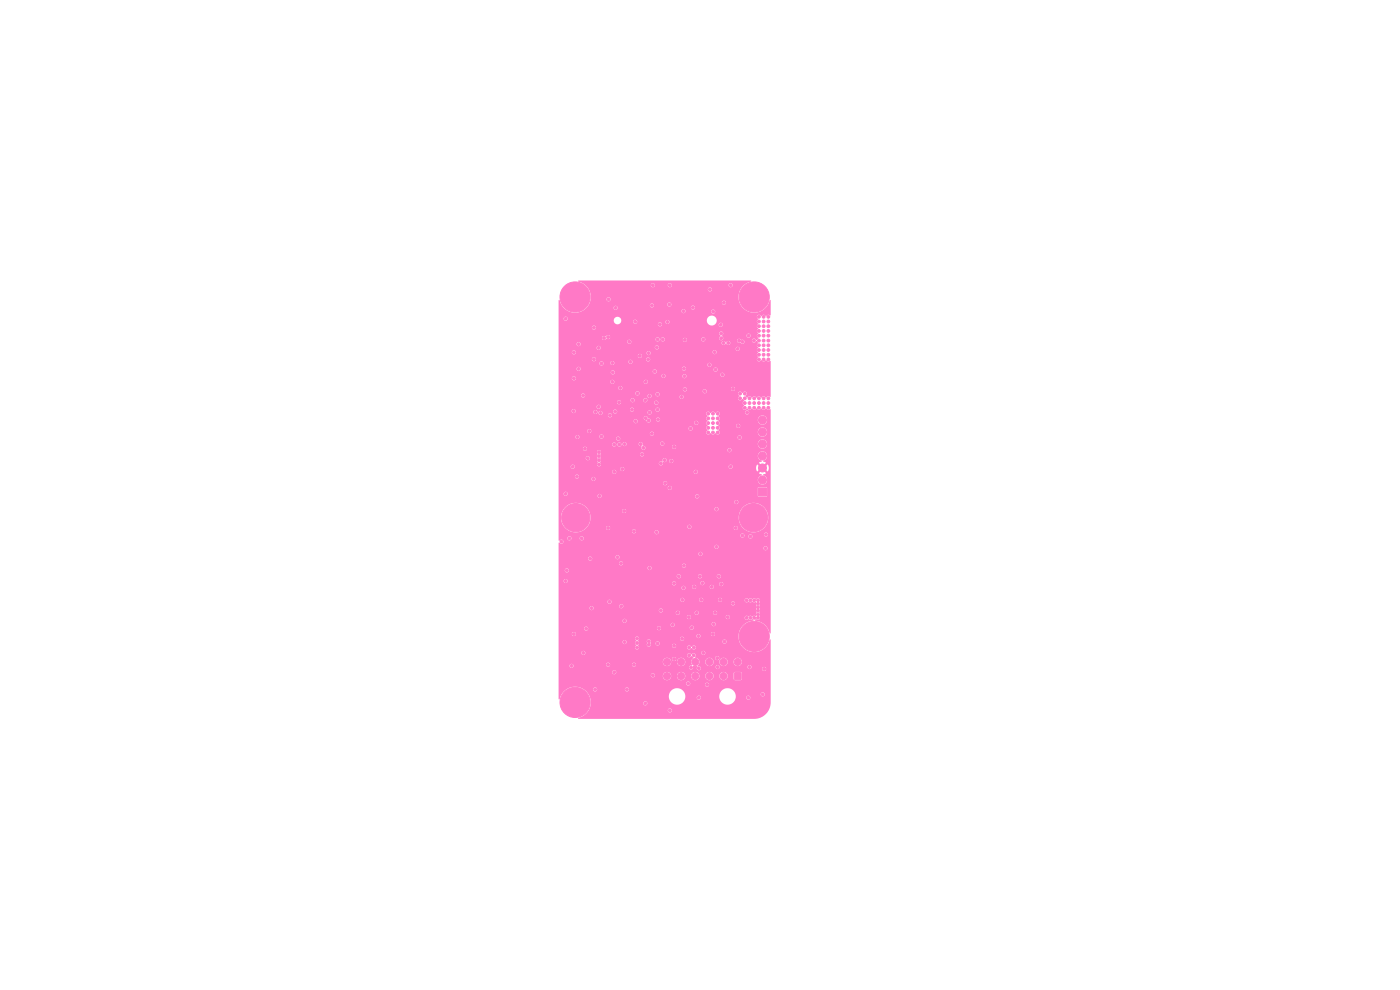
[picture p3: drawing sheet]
<svg xmlns="http://www.w3.org/2000/svg" width="297mm" height="210mm" viewBox="0 0 297 210" stroke-linecap="round" stroke-linejoin="round" font-family="sans-serif">
<g fill="#ff79c6" stroke="#ff79c6" stroke-width=".21">
<path d="M160.9 103.5h1.7v1.7h-1.7z"/>
<path d="M155.8 142.7h1.4v1.4h-1.4z"/>
<circle cx="122" cy="60.6" r=".4"/>
<circle cx="123.7" cy="61.3" r=".4"/>
<circle cx="120.3" cy="61.3" r=".4"/>
<circle cx="124.4" cy="63" r=".4"/>
<circle cx="122" cy="63" r="3.2"/>
<circle cx="119.6" cy="63" r=".4"/>
<circle cx="123.7" cy="64.7" r=".4"/>
<circle cx="120.3" cy="64.7" r=".4"/>
<circle cx="122" cy="65.4" r=".4"/>
<circle cx="160" cy="60.6" r=".4"/>
<circle cx="161.7" cy="61.3" r=".4"/>
<circle cx="158.3" cy="61.3" r=".4"/>
<circle cx="162.4" cy="63" r=".4"/>
<circle cx="160" cy="63" r="3.2"/>
<circle cx="157.6" cy="63" r=".4"/>
<circle cx="161.7" cy="64.7" r=".4"/>
<circle cx="158.3" cy="64.7" r=".4"/>
<circle cx="160" cy="65.4" r=".4"/>
<circle cx="160" cy="132.6" r=".4"/>
<circle cx="161.7" cy="133.3" r=".4"/>
<circle cx="158.3" cy="133.3" r=".4"/>
<circle cx="162.4" cy="135" r=".4"/>
<circle cx="160" cy="135" r="3.2"/>
<circle cx="157.6" cy="135" r=".4"/>
<circle cx="161.7" cy="136.7" r=".4"/>
<circle cx="158.3" cy="136.7" r=".4"/>
<circle cx="160" cy="137.4" r=".4"/>
<circle cx="122.1" cy="109.8" r="3"/>
<circle cx="161.8" cy="101.8" r=".85"/>
<circle cx="161.8" cy="99.3" r=".85"/>
<circle cx="161.8" cy="96.7" r=".85"/>
<circle cx="161.8" cy="94.2" r=".85"/>
<circle cx="161.8" cy="91.6" r=".85"/>
<circle cx="161.8" cy="89.1" r=".85"/>
<circle cx="153.5" cy="143.4" r=".75"/>
<circle cx="150.5" cy="143.4" r=".75"/>
<circle cx="147.5" cy="143.4" r=".75"/>
<circle cx="144.5" cy="143.4" r=".75"/>
<circle cx="141.5" cy="143.4" r=".75"/>
<circle cx="156.5" cy="140.4" r=".75"/>
<circle cx="153.5" cy="140.4" r=".75"/>
<circle cx="150.5" cy="140.4" r=".75"/>
<circle cx="147.5" cy="140.4" r=".75"/>
<circle cx="144.5" cy="140.4" r=".75"/>
<circle cx="141.5" cy="140.4" r=".75"/>
<circle cx="122" cy="146.6" r=".4"/>
<circle cx="123.7" cy="147.3" r=".4"/>
<circle cx="120.3" cy="147.3" r=".4"/>
<circle cx="124.4" cy="149" r=".4"/>
<circle cx="122" cy="149" r="3.2"/>
<circle cx="119.6" cy="149" r=".4"/>
<circle cx="123.7" cy="150.7" r=".4"/>
<circle cx="120.3" cy="150.7" r=".4"/>
<circle cx="122" cy="151.4" r=".4"/>
<circle cx="159.8" cy="109.8" r="3"/>
<circle cx="139.5" cy="136.5" r=".3"/>
<circle cx="148.2" cy="82.6" r=".3"/>
<circle cx="125.5" cy="139" r=".3"/>
<circle cx="124.1" cy="100.7" r=".3"/>
<circle cx="141.7" cy="91.2" r=".3"/>
<circle cx="127.5" cy="111" r=".3"/>
<circle cx="155.5" cy="67.3" r=".3"/>
<circle cx="131.6" cy="80.9" r=".3"/>
<circle cx="155.5" cy="69.3" r=".3"/>
<circle cx="154.5" cy="67.3" r=".3"/>
<circle cx="131.7" cy="142" r=".3"/>
<circle cx="125" cy="92.3" r=".3"/>
<circle cx="131.7" cy="135.4" r=".3"/>
<circle cx="154.5" cy="71.3" r=".3"/>
<circle cx="156.5" cy="70.3" r=".3"/>
<circle cx="137.9" cy="114.7" r=".3"/>
<circle cx="154.5" cy="70.3" r=".3"/>
<circle cx="123.4" cy="79.9" r=".3"/>
<circle cx="155.5" cy="64.3" r=".3"/>
<circle cx="156.5" cy="67.3" r=".3"/>
<circle cx="128.9" cy="76.4" r=".3"/>
<circle cx="155.5" cy="71.3" r=".3"/>
<circle cx="126" cy="142" r=".3"/>
<circle cx="154.5" cy="68.3" r=".3"/>
<circle cx="125.1" cy="80.6" r=".3"/>
<circle cx="156.4" cy="122.2" r=".3"/>
<circle cx="141.9" cy="93.9" r=".3"/>
<circle cx="156.5" cy="68.3" r=".3"/>
<circle cx="121.5" cy="96.1" r=".3"/>
<circle cx="122.9" cy="86.4" r=".3"/>
<circle cx="149.2" cy="65" r=".3"/>
<circle cx="122.9" cy="87.9" r=".3"/>
<circle cx="156.5" cy="69.3" r=".3"/>
<circle cx="125.5" cy="134.5" r=".3"/>
<circle cx="136.7" cy="78.3" r=".3"/>
<circle cx="156.5" cy="71.3" r=".3"/>
<circle cx="132.9" cy="93.1" r=".3"/>
<circle cx="154.5" cy="69.3" r=".3"/>
<circle cx="131.4" cy="140.3" r=".3"/>
<circle cx="144.7" cy="135.5" r=".3"/>
<circle cx="147.6" cy="100.1" r=".3"/>
<circle cx="156.2" cy="106.5" r=".3"/>
<circle cx="121.5" cy="99" r=".3"/>
<circle cx="132.4" cy="108.4" r=".3"/>
<circle cx="159.2" cy="113.8" r=".3"/>
<circle cx="161" cy="67.2" r=".3"/>
<circle cx="163" cy="68.2" r=".3"/>
<circle cx="161" cy="70.2" r=".3"/>
<circle cx="129" cy="112" r=".3"/>
<circle cx="129" cy="71.5" r=".3"/>
<circle cx="120" cy="67.6" r=".3"/>
<circle cx="126" cy="76.2" r=".3"/>
<circle cx="152.2" cy="90.8" r=".3"/>
<circle cx="162" cy="76.3" r=".3"/>
<circle cx="140.5" cy="94.1" r=".3"/>
<circle cx="137.6" cy="136.8" r=".3"/>
<circle cx="125.5" cy="129" r=".3"/>
<circle cx="146.6" cy="141.6" r=".3"/>
<circle cx="146.8" cy="133.1" r=".3"/>
<circle cx="157.5" cy="72.5" r=".3"/>
<circle cx="153" cy="70.7" r=".3"/>
<circle cx="148.6" cy="117.5" r=".3"/>
<circle cx="150.2" cy="91.8" r=".3"/>
<circle cx="152.2" cy="89.8" r=".3"/>
<circle cx="163" cy="74.3" r=".3"/>
<circle cx="160" cy="85.5" r=".3"/>
<circle cx="137.8" cy="120.5" r=".3"/>
<circle cx="120.8" cy="114.2" r=".3"/>
<circle cx="151.2" cy="91.8" r=".3"/>
<circle cx="147" cy="65.3" r=".3"/>
<circle cx="143" cy="137" r=".3"/>
<circle cx="139.8" cy="133.2" r=".3"/>
<circle cx="137" cy="81" r=".3"/>
<circle cx="151.8" cy="78.4" r=".3"/>
<circle cx="161" cy="69.2" r=".3"/>
<circle cx="149.2" cy="72" r=".3"/>
<circle cx="146.2" cy="137.4" r=".3"/>
<circle cx="151.2" cy="90.8" r=".3"/>
<circle cx="163" cy="86.5" r=".3"/>
<circle cx="162" cy="70.2" r=".3"/>
<circle cx="162" cy="67.2" r=".3"/>
<circle cx="151.2" cy="87.8" r=".3"/>
<circle cx="160.8" cy="131.1" r=".3"/>
<circle cx="163" cy="75.3" r=".3"/>
<circle cx="120" cy="123.2" r=".3"/>
<circle cx="159" cy="141.5" r=".3"/>
<circle cx="161" cy="75.3" r=".3"/>
<circle cx="137.6" cy="136.1" r=".3"/>
<circle cx="153" cy="123.9" r=".3"/>
<circle cx="161" cy="68.2" r=".3"/>
<circle cx="163" cy="69.2" r=".3"/>
<circle cx="161" cy="86.5" r=".3"/>
<circle cx="139.5" cy="83.7" r=".3"/>
<circle cx="152" cy="116" r=".3"/>
<circle cx="162.1" cy="141.9" r=".3"/>
<circle cx="142.7" cy="132.5" r=".3"/>
<circle cx="151.2" cy="134.5" r=".3"/>
<circle cx="124.7" cy="97.2" r=".3"/>
<circle cx="156.1" cy="112" r=".3"/>
<circle cx="160.8" cy="130.4" r=".3"/>
<circle cx="162" cy="72.3" r=".3"/>
<circle cx="151.6" cy="74.7" r=".3"/>
<circle cx="146.2" cy="139" r=".3"/>
<circle cx="145" cy="124.7" r=".3"/>
<circle cx="159.2" cy="127.4" r=".3"/>
<circle cx="130.3" cy="142.6" r=".3"/>
<circle cx="129.9" cy="81" r=".3"/>
<circle cx="151.4" cy="132.4" r=".3"/>
<circle cx="158" cy="86.5" r=".3"/>
<circle cx="160" cy="131.1" r=".3"/>
<circle cx="159" cy="84.5" r=".3"/>
<circle cx="157" cy="83.5" r=".3"/>
<circle cx="127.6" cy="77.1" r=".3"/>
<circle cx="162" cy="69.2" r=".3"/>
<circle cx="163" cy="76.3" r=".3"/>
<circle cx="119.1" cy="114.9" r=".3"/>
<circle cx="157" cy="84.5" r=".3"/>
<circle cx="121.8" cy="134.5" r=".3"/>
<circle cx="122.5" cy="92.7" r=".3"/>
<circle cx="155" cy="60.5" r=".3"/>
<circle cx="160" cy="86.5" r=".3"/>
<circle cx="160" cy="127.4" r=".3"/>
<circle cx="162" cy="84.5" r=".3"/>
<circle cx="147.9" cy="105.3" r=".3"/>
<circle cx="163" cy="70.2" r=".3"/>
<circle cx="131" cy="118.2" r=".3"/>
<circle cx="139.6" cy="89" r=".3"/>
<circle cx="162" cy="68.2" r=".3"/>
<circle cx="135.2" cy="136.4" r=".3"/>
<circle cx="136.9" cy="149.2" r=".3"/>
<circle cx="140.6" cy="72" r=".3"/>
<circle cx="162" cy="75.3" r=".3"/>
<circle cx="131.8" cy="119.5" r=".3"/>
<circle cx="163" cy="85.5" r=".3"/>
<circle cx="147.2" cy="139" r=".3"/>
<circle cx="162" cy="71.2" r=".3"/>
<circle cx="158.8" cy="148" r=".3"/>
<circle cx="149.5" cy="83" r=".3"/>
<circle cx="135.2" cy="135.5" r=".3"/>
<circle cx="151.2" cy="89.8" r=".3"/>
<circle cx="158" cy="84.5" r=".3"/>
<circle cx="161" cy="84.5" r=".3"/>
<circle cx="159.2" cy="131.1" r=".3"/>
<circle cx="153.7" cy="136.1" r=".3"/>
<circle cx="125.2" cy="118.5" r=".3"/>
<circle cx="122.8" cy="73" r=".3"/>
<circle cx="135.2" cy="137.4" r=".3"/>
<circle cx="142" cy="64.6" r=".3"/>
<circle cx="140.2" cy="129.5" r=".3"/>
<circle cx="163" cy="84.5" r=".3"/>
<circle cx="132.5" cy="136.2" r=".3"/>
<circle cx="161" cy="74.3" r=".3"/>
<circle cx="129.4" cy="88.1" r=".3"/>
<circle cx="120" cy="104.7" r=".3"/>
<circle cx="133.5" cy="72.5" r=".3"/>
<circle cx="154.5" cy="72.7" r=".3"/>
<circle cx="143.8" cy="130" r=".3"/>
<circle cx="135.8" cy="75.5" r=".3"/>
<circle cx="133.8" cy="76.7" r=".3"/>
<circle cx="158.4" cy="127.4" r=".3"/>
<circle cx="153.5" cy="72.7" r=".3"/>
<circle cx="132.5" cy="131.7" r=".3"/>
<circle cx="127" cy="86.3" r=".3"/>
<circle cx="158" cy="83.5" r=".3"/>
<circle cx="138.5" cy="60.5" r=".3"/>
<circle cx="152.2" cy="88.8" r=".3"/>
<circle cx="133" cy="146.3" r=".3"/>
<circle cx="160.8" cy="128.1" r=".3"/>
<circle cx="146" cy="145" r=".3"/>
<circle cx="123.4" cy="114.2" r=".3"/>
<circle cx="160" cy="84.5" r=".3"/>
<circle cx="146.2" cy="111.8" r=".3"/>
<circle cx="140.8" cy="79.7" r=".3"/>
<circle cx="152.5" cy="122.2" r=".3"/>
<circle cx="144" cy="122.2" r=".3"/>
<circle cx="137.8" cy="84" r=".3"/>
<circle cx="134.5" cy="112.7" r=".3"/>
<circle cx="122.8" cy="78.3" r=".3"/>
<circle cx="134.8" cy="68.3" r=".3"/>
<circle cx="126" cy="69.5" r=".3"/>
<circle cx="149" cy="123.7" r=".3"/>
<circle cx="143" cy="139.8" r=".3"/>
<circle cx="129.3" cy="127.6" r=".3"/>
<circle cx="127.6" cy="92.6" r=".3"/>
<circle cx="151.2" cy="88.8" r=".3"/>
<circle cx="163" cy="72.3" r=".3"/>
<circle cx="125.9" cy="101.6" r=".3"/>
<circle cx="148.2" cy="141.8" r=".3"/>
<circle cx="131.1" cy="93" r=".3"/>
<circle cx="121.2" cy="141.2" r=".3"/>
<circle cx="138.5" cy="143.2" r=".3"/>
<circle cx="151.7" cy="130" r=".3"/>
<circle cx="147.2" cy="137.4" r=".3"/>
<circle cx="156.8" cy="72.3" r=".3"/>
<circle cx="152.9" cy="68.9" r=".3"/>
<circle cx="152.2" cy="87.8" r=".3"/>
<circle cx="130.6" cy="65.3" r=".3"/>
<circle cx="151.3" cy="66.1" r=".3"/>
<circle cx="150.2" cy="89.8" r=".3"/>
<circle cx="131.8" cy="128.6" r=".3"/>
<circle cx="158" cy="85.5" r=".3"/>
<circle cx="148.2" cy="148" r=".3"/>
<circle cx="152.2" cy="91.8" r=".3"/>
<circle cx="149.2" cy="138.5" r=".3"/>
<circle cx="159.9" cy="72.3" r=".3"/>
<circle cx="150.6" cy="61.4" r=".3"/>
<circle cx="121.7" cy="87.2" r=".3"/>
<circle cx="145.1" cy="120" r=".3"/>
<circle cx="142.1" cy="60.5" r=".3"/>
<circle cx="160.8" cy="128.8" r=".3"/>
<circle cx="152" cy="108" r=".3"/>
<circle cx="161" cy="85.5" r=".3"/>
<circle cx="136.9" cy="84.9" r=".3"/>
<circle cx="155" cy="99" r=".3"/>
<circle cx="143" cy="94.8" r=".3"/>
<circle cx="139.3" cy="112.9" r=".3"/>
<circle cx="146.2" cy="130.9" r=".3"/>
<circle cx="138.3" cy="64.8" r=".3"/>
<circle cx="161.8" cy="147.3" r=".3"/>
<circle cx="126.3" cy="87.4" r=".3"/>
<circle cx="120.2" cy="121" r=".3"/>
<circle cx="158.8" cy="71.2" r=".3"/>
<circle cx="150.2" cy="87.8" r=".3"/>
<circle cx="144.6" cy="84.2" r=".3"/>
<circle cx="148.2" cy="134.9" r=".3"/>
<circle cx="142.1" cy="150.7" r=".3"/>
<circle cx="132" cy="99.5" r=".3"/>
<circle cx="148.8" cy="127.2" r=".3"/>
<circle cx="159" cy="85.5" r=".3"/>
<circle cx="154.4" cy="130.9" r=".3"/>
<circle cx="127.2" cy="105.2" r=".3"/>
<circle cx="148.5" cy="122.2" r=".3"/>
<circle cx="163" cy="71.2" r=".3"/>
<circle cx="155.5" cy="128" r=".3"/>
<circle cx="160.8" cy="127.4" r=".3"/>
<circle cx="129.9" cy="77" r=".3"/>
<circle cx="150.2" cy="88.8" r=".3"/>
<circle cx="160.8" cy="129.5" r=".3"/>
<circle cx="161" cy="71.2" r=".3"/>
<circle cx="152.8" cy="127.2" r=".3"/>
<circle cx="154.8" cy="95.5" r=".3"/>
<circle cx="150.5" cy="77.4" r=".3"/>
<circle cx="156.9" cy="92.8" r=".3"/>
<circle cx="144.8" cy="127.2" r=".3"/>
<circle cx="152.2" cy="141.5" r=".3"/>
<circle cx="129.1" cy="63.5" r=".3"/>
<circle cx="150.2" cy="90.8" r=".3"/>
<circle cx="158.4" cy="131.1" r=".3"/>
<circle cx="127" cy="73.8" r=".3"/>
<circle cx="150" cy="145.2" r=".3"/>
<circle cx="147.8" cy="130" r=".3"/>
<circle cx="162" cy="73.3" r=".3"/>
<circle cx="162" cy="74.3" r=".3"/>
<circle cx="163" cy="67.2" r=".3"/>
<circle cx="161" cy="72.3" r=".3"/>
<circle cx="162" cy="85.5" r=".3"/>
<circle cx="153" cy="71.7" r=".3"/>
<circle cx="145.3" cy="72.1" r=".3"/>
<circle cx="163" cy="73.3" r=".3"/>
<circle cx="161" cy="76.3" r=".3"/>
<circle cx="152.2" cy="139.6" r=".3"/>
<circle cx="159" cy="86.5" r=".3"/>
<circle cx="162.4" cy="116.3" r=".3"/>
<circle cx="126.2" cy="146.3" r=".3"/>
<circle cx="137.5" cy="76.3" r=".3"/>
<circle cx="162" cy="86.5" r=".3"/>
<circle cx="147.7" cy="89.7" r=".3"/>
<circle cx="158.5" cy="87.5" r=".3"/>
<circle cx="155.5" cy="82.5" r=".3"/>
<circle cx="137.8" cy="87.5" r=".3"/>
<circle cx="142.4" cy="97.8" r=".3"/>
<circle cx="130.3" cy="94.3" r=".3"/>
<circle cx="130.3" cy="100.1" r=".3"/>
<circle cx="139.5" cy="86.9" r=".3"/>
<circle cx="129" cy="141" r=".3"/>
<circle cx="134.1" cy="86.9" r=".3"/>
<circle cx="137.6" cy="89.2" r=".3"/>
<circle cx="127.1" cy="98.5" r=".3"/>
<circle cx="136.2" cy="96.4" r=".3"/>
<circle cx="127.1" cy="97.6" r=".3"/>
<circle cx="134.5" cy="141" r=".3"/>
<circle cx="142.1" cy="103.5" r=".3"/>
<circle cx="130" cy="79" r=".3"/>
<circle cx="137.6" cy="74.9" r=".3"/>
<circle cx="124.4" cy="133.4" r=".3"/>
<circle cx="145" cy="66" r=".3"/>
<circle cx="156.5" cy="74" r=".3"/>
<circle cx="153.2" cy="79.5" r=".3"/>
<circle cx="161" cy="73.3" r=".3"/>
<circle cx="156.6" cy="90.3" r=".3"/>
<circle cx="121.8" cy="80.3" r=".3"/>
<circle cx="130.5" cy="87.3" r=".3"/>
<circle cx="131.6" cy="82.3" r=".3"/>
<circle cx="121.8" cy="74.7" r=".3"/>
<circle cx="131.3" cy="85.3" r=".3"/>
<circle cx="162.5" cy="113.4" r=".3"/>
<circle cx="139.2" cy="85.4" r=".3"/>
<circle cx="151" cy="124.5" r=".3"/>
<circle cx="147.2" cy="124.5" r=".3"/>
<circle cx="143" cy="123.8" r=".3"/>
<circle cx="146.5" cy="90.9" r=".3"/>
<circle cx="139.4" cy="73.7" r=".3"/>
<circle cx="157.5" cy="113.6" r=".3"/>
<circle cx="138.3" cy="92" r=".3"/>
<circle cx="141" cy="97.6" r=".3"/>
<circle cx="140.2" cy="98.3" r=".3"/>
<circle cx="140" cy="68.8" r=".3"/>
<circle cx="139.5" cy="72" r=".3"/>
<circle cx="141.6" cy="68.3" r=".3"/>
<circle cx="136.5" cy="95" r=".3"/>
<circle cx="127.1" cy="96.7" r=".3"/>
<circle cx="123.8" cy="138.5" r=".3"/>
<circle cx="141.1" cy="102.5" r=".3"/>
<circle cx="153.6" cy="64.2" r=".3"/>
<circle cx="138.9" cy="78.8" r=".3"/>
<circle cx="135.2" cy="83.5" r=".3"/>
<circle cx="134.8" cy="89.4" r=".3"/>
<circle cx="132.5" cy="94.2" r=".3"/>
<circle cx="131.4" cy="94.3" r=".3"/>
<circle cx="128.1" cy="71.7" r=".3"/>
<circle cx="134.2" cy="84.9" r=".3"/>
<circle cx="127.1" cy="95.9" r=".3"/>
<circle cx="135.9" cy="94.2" r=".3"/>
<circle cx="123.7" cy="83.9" r=".3"/>
<circle cx="125" cy="91.4" r=".3"/>
<circle cx="122.4" cy="101.1" r=".3"/>
<circle cx="127.4" cy="87.6" r=".3"/>
<circle cx="124.1" cy="95.2" r=".3"/>
<circle cx="137" cy="88.7" r=".3"/>
<circle cx="145.1" cy="78.2" r=".3"/>
<circle cx="145.2" cy="79.8" r=".3"/>
<circle cx="145.3" cy="82.6" r=".3"/>
</g>
<path d="M122.7 59.5h36.6l.1 .1a3.4 3.4 0 0 0-1.8 5.7 3.4 3.4 0 0 0 5.7-1.7l.2 .1v3.1l-.2 .1a.54 .54 0 0 0-.8 .2l-.1-.1a.51 .51 0 0 0-.5-.2 .51 .51 0 0 0-.4 .3 .49 .49 0 0 0-.8-.2 .49 .49 0 0 0 .2 .8l-.1 .1a.51 .51 0 0 0-.2 .5 .51 .51 0 0 0 .3 .4l-.1 .1a.51 .51 0 0 0-.2 .5 .51 .51 0 0 0 .3 .4l-.1 .1a.51 .51 0 0 0-.2 .5 .51 .51 0 0 0 .3 .4l-.1 .1a.49 .49 0 0 0-.2 .5 .49 .49 0 0 0 .3 .4l-.4 .5a.48 .48 0 0 0-.6-.4 .48 .48 0 0 0-.3 .7 .62 .62 0 0 0 .9-.2l.4 .5a.51 .51 0 0 0-.3 .5 .51 .51 0 0 0 .3 .5l-.1 .1a.51 .51 0 0 0-.2 .4 .51 .51 0 0 0 .3 .5l-.1 .1a.51 .51 0 0 0-.2 .4 .51 .51 0 0 0 .3 .5 .49 .49 0 0 0-.2 .8 .49 .49 0 0 0 .8-.2l.2 .1a.52 .52 0 0 0 .8-.1h.1a.66 .66 0 0 0 .9 .2v7.5l-.2 .1a.54 .54 0 0 0-.8 .2l-.1-.1a.51 .51 0 0 0-.5-.2 .51 .51 0 0 0-.4 .3l-.1-.1a.51 .51 0 0 0-.5-.2 .51 .51 0 0 0-.4 .3l-.1-.1a.51 .51 0 0 0-.5-.2 .51 .51 0 0 0-.4 .3l-.1-.1a.51 .51 0 0 0-.5-.2 .51 .51 0 0 0-.4 .3l-.4-.4a.49 .49 0 0 0 .2-.8 .49 .49 0 0 0-.8 .2 .49 .49 0 0 0-.8-.2 .49 .49 0 0 0 .2 .8 .49 .49 0 0 0-.2 .8 .49 .49 0 0 0 .8-.2l.2 .2a.24 .24 0 0 1 .2 .2 .24 .24 0 0 1-.2 .2 .55 .55 0 0 0 .2 .8 .49 .49 0 0 0-.2 .8 .49 .49 0 0 0 .8-.2l.2 .2a.52 .52 0 0 0 .8-.2l.1 .1a.51 .51 0 0 0 .5 .2 .51 .51 0 0 0 .4-.3l.1 .1a.51 .51 0 0 0 .5 .2 .51 .51 0 0 0 .4-.3l.2 .2a.52 .52 0 0 0 .8-.2l.1 .1a.66 .66 0 0 0 .9 .1v47.5l-.1 .1a3.8 3.8 0 0 0-3.3-2.8l.3-.3a.51 .51 0 0 0 .7 0 .51 .51 0 0 0 0-.7v-2.8a.52 .52 0 0 0 0-.8 .52 .52 0 0 0-.7 .1l-.3-.2-.5 .2-.5-.2-.3 .2a.45 .45 0 0 0-.7 0 .45 .45 0 0 0 .1 .7 .45 .45 0 0 0 .6-.2l.3 .2 .5-.2 .8 .2 .1 .6-.1 .5 .1 .2-.1 .5 .1 .3-.2 .8-.4-.1-.3 .2-.5-.2-.3 .2a.46 .46 0 0 0-.7 0 .46 .46 0 0 0 .1 .7 .46 .46 0 0 0 .6-.2l.3 .2 .5-.2 .3 .3a3.4 3.4 0 0 0-3.2 3.3 3.4 3.4 0 0 0 3 3.4 3.4 3.4 0 0 0 3.6-2.7l.2 .1v13.3a3.5 3.5 0 0 1-3.5 3.5h-37.3l-.1-.2 .3-.1a3.3 3.3 0 0 0 2-1.6h16.8v.2a.43 .43 0 0 0 .6 .3 .43 .43 0 0 0 0-.8 .43 .43 0 0 0-.6 .3h-16.8l.4-1.5h11.2a.43 .43 0 0 0 .5 .5 .43 .43 0 0 0 .2-.7 .43 .43 0 0 0-.7 .1v.1h-11.2l-.3-1.5h16.9v.2a1.75 1.75 0 0 0 1.7 1.7 1.75 1.75 0 0 0 1.8-1.6h2.4v.2a.43 .43 0 0 0 .7 .3 .43 .43 0 0 0-.1-.8h4.2v.2a1.75 1.75 0 0 0 1.7 1.7 1.75 1.75 0 0 0 1.8-1.6h2.2v.2a.43 .43 0 0 0 .7 .3 .43 .43 0 0 0 0-.8 .43 .43 0 0 0-.7 .3h-2.2l-.1-.7h5.4a.43 .43 0 0 0 .5 .5 .43 .43 0 0 0 .2-.7 .43 .43 0 0 0-.7 .1v.1h-5.4a1.75 1.75 0 0 0-1.9-1.2 1.75 1.75 0 0 0-1.5 1.6h-4.4l-.4 .3h-2.4a1.75 1.75 0 0 0-1.6-1.9 1.75 1.75 0 0 0-1.9 1.6h-16.9l-.5-.8-.7-.6h2v.1a.43 .43 0 0 0 .5 .4 .43 .43 0 0 0 .4-.5h5.9v.1a.43 .43 0 0 0 .6 .3 .43 .43 0 0 0 0-.7 .43 .43 0 0 0-.6 .3h-5.9l-.1-.1a.43 .43 0 0 0-.4-.3 .43 .43 0 0 0-.4 .4l-2.1-.1a3.4 3.4 0 0 0-5 2.3l-.2-.1v-3.4h27.1a.43 .43 0 0 0 .3 .5 .43 .43 0 0 0 .5-.2h3.2v.1a.43 .43 0 0 0 .6 .3 .43 .43 0 0 0 0-.7 .43 .43 0 0 0-.6 .3h-3.2a.43 .43 0 0 0-.3-.6 .43 .43 0 0 0-.5 .3h-27.1v-1.7h19.6v.1a.43 .43 0 0 0 .4 .4 .43 .43 0 0 0 .4-.4h1.7v.2a.88 .88 0 0 0 1 .8 .88 .88 0 0 0 .8-1h1.2v.2a.88 .88 0 0 0 1 .8 .88 .88 0 0 0 .8-1h1.2v.2a.88 .88 0 0 0 1 .8 .88 .88 0 0 0 .8-1h1.2v.2a.88 .88 0 0 0 1 .8 .88 .88 0 0 0 .8-1h1.2v.2a.88 .88 0 0 0 1.2 .7 .88 .88 0 0 0 .4-1.3h1.4v1.1l.3 .3h1.2l.3-.3v-1.2l-.3-.3h-1.2l-.3 .4h-1.4a.88 .88 0 0 0-.9-.3 .88 .88 0 0 0-.7 .7h-1.2l-.1-.1a.88 .88 0 0 0-.9-.7 .88 .88 0 0 0-.8 .8h-1.2l-.1-.1a.88 .88 0 0 0-.9-.7 .88 .88 0 0 0-.8 .8h-1.2l-.1-.1a.88 .88 0 0 0-.9-.7 .88 .88 0 0 0-.8 .8h-1.2l-.1-.1a.88 .88 0 0 0-.9-.7 .88 .88 0 0 0-.8 .8h-1.7a.43 .43 0 0 0-.3-.5 .43 .43 0 0 0-.5 .4h-19.6v-.7h11.4v.2a.43 .43 0 0 0 .6 .3 .43 .43 0 0 0 0-.8 .43 .43 0 0 0-.6 .3h-11.4v-1.3h2.3v.1a.43 .43 0 0 0 .6 .3 .43 .43 0 0 0 .1-.7h7.1v.2a.43 .43 0 0 0 .5 .3 .43 .43 0 0 0 .3-.5h4.7v.2a.43 .43 0 0 0 .6 .3 .43 .43 0 0 0 0-.8 .43 .43 0 0 0-.6 .3h-4.7v-.1a.43 .43 0 0 0-.5-.2 .43 .43 0 0 0-.3 .3h-7.1a.43 .43 0 0 0-.7 .3h-2.3v-.9h22.1v.2a.88 .88 0 0 0 1 .8 .88 .88 0 0 0 .8-1h1.2v.2a.88 .88 0 0 0 1.4 .7 .88 .88 0 0 0 0-1.5 .88 .88 0 0 0-1.4 .6h-1.2l-.3-.6h.5a.43 .43 0 0 0 .5 .5 .43 .43 0 0 0 .2-.7 .43 .43 0 0 0-.7 .1l-.5 .1a.88 .88 0 0 0-1.5 .6h-22.1v-1.4h27.3v.2a.49 .49 0 0 0 .4 .3 .49 .49 0 0 0 .5-.2l.4 .3a1.24 1.24 0 0 0-.3 1.7 .45 .45 0 0 0-.7 .3 .45 .45 0 0 0 .5 .5 .45 .45 0 0 0 .4-.7l.1-.1 .9 .1a.45 .45 0 0 0-.2 .6 .45 .45 0 0 0 .6 .2 .45 .45 0 0 0 .1-.7h3.3v.2a.43 .43 0 0 0 .5 .3 .43 .43 0 0 0 .4-.5h5.9v.2a.43 .43 0 0 0 .7 .2h2.4v.2a.43 .43 0 0 0 .6 .3 .43 .43 0 0 0 0-.8 .43 .43 0 0 0-.6 .3h-2.4a.43 .43 0 0 0-.1-.7 .43 .43 0 0 0-.6 .3h-5.9l-.1-.1a.43 .43 0 0 0-.4-.2 .43 .43 0 0 0-.4 .3h-3.3l-.5-.1 .4-1h1.2a.88 .88 0 0 0 .9 1 .88 .88 0 0 0 .9-1h1.2v.2a.88 .88 0 0 0 1 .8 .88 .88 0 0 0 .8-1h1.2v.2a.88 .88 0 0 0 1.4 .7 .88 .88 0 0 0 0-1.5 .88 .88 0 0 0-1.4 .6h-1.2l-.1-.1a.88 .88 0 0 0-.9-.7 .88 .88 0 0 0-.8 .8h-1.2l-.2-.4-.6-.4h1.1a.43 .43 0 0 0 .6 .5 .43 .43 0 0 0 .2-.7 .43 .43 0 0 0-.7 .1l-1.2 .1a.88 .88 0 0 0-1 .8h-1.2l-.1-.1a1.11 1.11 0 0 0-.9-.7 .5 .5 0 0 0 0-.8 .5 .5 0 0 0-.7 .1l-.2-.1a.43 .43 0 0 0-.4-.1 .43 .43 0 0 0-.3 .3h-27.3v-.5h4.8v.2a.43 .43 0 0 0 .5 .3 .43 .43 0 0 0 .4-.5h24.6v.2a.43 .43 0 0 0 .6 .3 .43 .43 0 0 0 0-.8 .43 .43 0 0 0-.6 .3h-24.6l-.1-.1a.43 .43 0 0 0-.4-.2 .43 .43 0 0 0-.4 .3h-4.8v-2.3h13.6v.2a.43 .43 0 0 0 .6 .3 .43 .43 0 0 0 0-.8 .43 .43 0 0 0-.6 .3h-13.6v-.7h16.2l.3 .5-.1 .2a.65 .65 0 0 0 .1 .9 .44 .44 0 0 0-.2 .6 .44 .44 0 0 0 .7 0 .44 .44 0 0 0-.2-.7 .55 .55 0 0 0 0-.9h1.9l.1 .3a.48 .48 0 0 0 .1 .7 .48 .48 0 0 0 .6-.1h4.6v.2a.43 .43 0 0 0 .3 .3 .43 .43 0 0 0 .4-.1h2.5v.1a.5 .5 0 0 0 .4 .4 .5 .5 0 0 0 .5-.3 .44 .44 0 0 0 .6 .3 .44 .44 0 0 0 .2-.6 .44 .44 0 0 0-.6-.1l-.3 .1a.44 .44 0 0 0-.4-.3 .44 .44 0 0 0-.4 .4h-2.5a.43 .43 0 0 0-.1-.7 .43 .43 0 0 0-.6 .3h-4.6v-.5h1.1v.2a.43 .43 0 0 0 .6 .3 .43 .43 0 0 0 0-.8 .43 .43 0 0 0-.6 .3h-1.1l.1-.4h15.2a.43 .43 0 0 0 .5 .5 .43 .43 0 0 0 .2-.7 .43 .43 0 0 0-.7 .1v.1h-15.2l-.1-.1a.43 .43 0 0 0-.4-.3 .43 .43 0 0 0-.4 .4l-1.9-.1 .3-.5h8.7a.43 .43 0 0 0 .5 .5 .43 .43 0 0 0 .2-.7 .43 .43 0 0 0-.7 .1v.1h-8.7l-.1-.1a.43 .43 0 0 0-.4-.3 .43 .43 0 0 0-.4 .4h-16.2v-1h2.8v.2a.43 .43 0 0 0 .7 .3h25.7v.1a.43 .43 0 0 0 .7 .3 .43 .43 0 0 0 0-.7 .43 .43 0 0 0-.7 .3h-25.7l.2-.5h28.6v.2a.43 .43 0 0 0 .7 .3 .43 .43 0 0 0 0-.8 .43 .43 0 0 0-.7 .3h-28.6l-.1-.1a.43 .43 0 0 0-.4-.2 .43 .43 0 0 0-.4 .3h-2.8v-1.1h5.4v.1a.43 .43 0 0 0 .6 .4 .43 .43 0 0 0 .3-.6h14.6v.1a.43 .43 0 0 0 .5 .4 .43 .43 0 0 0 .3-.6h6.1v.1a.43 .43 0 0 0 .7 .3 .43 .43 0 0 0 0-.7 .43 .43 0 0 0-.7 .3h-6.1a.43 .43 0 0 0-.5-.3 .43 .43 0 0 0-.3 .4h-14.7a.43 .43 0 0 0-.4-.3 .43 .43 0 0 0-.4 .4h-5.4v-.8h23.8v.1a.43 .43 0 0 0 .5 .4 .43 .43 0 0 0 .3-.7h7.9v.2a.43 .43 0 0 0 .6 .3 .43 .43 0 0 0 0-.8 .43 .43 0 0 0-.6 .3h-7.9a.43 .43 0 0 0-.5-.2 .43 .43 0 0 0-.3 .4h-23.8v-.9h13.6v.2a.43 .43 0 0 0 .6 .3 .43 .43 0 0 0 0-.8 .43 .43 0 0 0-.6 .3h-13.6v-.8h27.2v.2a.43 .43 0 0 0 .5 .3 .43 .43 0 0 0 .4-.5h7.4v.2a.43 .43 0 0 0 .6 .3 .43 .43 0 0 0 0-.8 .43 .43 0 0 0-.6 .3h-7.4l-.1-.1a.43 .43 0 0 0-.4-.2 .43 .43 0 0 0-.4 .3h-27.2v-.9h24.9v.2a.43 .43 0 0 0 .5 .3 .43 .43 0 0 0 .3-.5h3.2v.2a.43 .43 0 0 0 .5 .3 .43 .43 0 0 0 .3-.5h3.1v.2a.43 .43 0 0 0 .6 .3 .43 .43 0 0 0 0-.8 .43 .43 0 0 0-.6 .3h-3.1v-.1a.43 .43 0 0 0-.5-.2 .43 .43 0 0 0-.3 .3h-3.2v-.1a.43 .43 0 0 0-.5-.2 .43 .43 0 0 0-.3 .3h-24.9v-.5h21.3v.2a.43 .43 0 0 0 .6 .3 .43 .43 0 0 0 0-.8 .43 .43 0 0 0-.6 .3h-21.3v-.5h6.6v.2a.43 .43 0 0 0 .6 .3 .43 .43 0 0 0 0-.8 .43 .43 0 0 0-.6 .3h-6.6v-.4h12.9v.2a.43 .43 0 0 0 .6 .3 .43 .43 0 0 0 0-.8 .43 .43 0 0 0-.6 .3h-12.9v-.9h10.4v.1a.43 .43 0 0 0 .3 .4 .43 .43 0 0 0 .4-.2h25.5v.2a.43 .43 0 0 0 .6 .3 .43 .43 0 0 0 0-.8 .43 .43 0 0 0-.6 .3h-25.5a.43 .43 0 0 0-.1-.6 .43 .43 0 0 0-.6 .3h-10.4v-.4h25.8v.1a.43 .43 0 0 0 .5 .4 .43 .43 0 0 0 .4-.5h3.1v.1a.43 .43 0 0 0 .5 .4 .43 .43 0 0 0 .4-.5h3.1v.1a.43 .43 0 0 0 .7 .3 .43 .43 0 0 0 0-.7 .43 .43 0 0 0-.7 .3h-3.1l-.1-.1a.43 .43 0 0 0-.4-.3 .43 .43 0 0 0-.4 .4h-3.1l-.1-.1a.43 .43 0 0 0-.4-.3 .43 .43 0 0 0-.4 .4h-25.8v-2.6h26.1v.2a.43 .43 0 0 0 .6 .3 .43 .43 0 0 0 .1-.7h1.5v.2a.43 .43 0 0 0 .5 .3 .43 .43 0 0 0 .4-.5h2.9v.2a.43 .43 0 0 0 .6 .3 .43 .43 0 0 0 0-.8 .43 .43 0 0 0-.6 .3h-2.9l-.1-.1a.43 .43 0 0 0-.4-.2 .43 .43 0 0 0-.4 .3h-1.5a.43 .43 0 0 0-.4-.1 .43 .43 0 0 0-.3 .3h-26.1v-.9h24.1v.1a.43 .43 0 0 0 .5 .4 .43 .43 0 0 0 .3-.6h5.2v.2a.43 .43 0 0 0 .4 .3 .43 .43 0 0 0 .4-.3h3.2v.2a.43 .43 0 0 0 .6 .3 .43 .43 0 0 0 0-.8 .43 .43 0 0 0-.6 .3h-3.2a.43 .43 0 0 0-.3-.5 .43 .43 0 0 0-.5 .3h-5.2a.43 .43 0 0 0-.5-.3 .43 .43 0 0 0-.3 .4h-24.1v-.5h1.1v.1a.43 .43 0 0 0 .6 .3 .43 .43 0 0 0 0-.7 .43 .43 0 0 0-.6 .3h-1.1v-1h25.1v.1a.43 .43 0 0 0 .5 .4 .43 .43 0 0 0 .3-.5h3.7v.1a.43 .43 0 0 0 .5 .4 .43 .43 0 0 0 .3-.5h3.2v.1a.43 .43 0 0 0 .6 .3 .43 .43 0 0 0 0-.7 .43 .43 0 0 0-.6 .3h-3.2v-.1a.43 .43 0 0 0-.5-.3 .43 .43 0 0 0-.3 .4h-3.7v-.1a.43 .43 0 0 0-.5-.3 .43 .43 0 0 0-.3 .4h-25.1v-1.3h1.3v.2a.43 .43 0 0 0 .7 .3 .43 .43 0 0 0 0-.8 .43 .43 0 0 0-.7 .3h-1.3v-.5h18.9v.2a.43 .43 0 0 0 .6 .3 .43 .43 0 0 0 0-.8 .43 .43 0 0 0-.6 .3h-18.9v-.5h26.2v.2a.43 .43 0 0 0 .6 .3 .43 .43 0 0 0 0-.8 .43 .43 0 0 0-.6 .3h-26.2v-.5h12.8v.2a.43 .43 0 0 0 .7 .3 .43 .43 0 0 0 0-.8 .43 .43 0 0 0-.7 .3h-12.8v-1h6.3v.2a.43 .43 0 0 0 .6 .3 .43 .43 0 0 0 0-.8h5.2v.2a.43 .43 0 0 0 .6 .3 .43 .43 0 0 0 0-.8 .43 .43 0 0 0-.6 .3h-5.5l-.3 .3h-6.3v-1h29.7a.43 .43 0 0 0 .5 .5 .43 .43 0 0 0 .2-.7 .43 .43 0 0 0-.7 .1v.1h-29.7v-1.5h33.1a.43 .43 0 0 0 .2 .5 .43 .43 0 0 0 .6-.2h9.6v.2a.43 .43 0 0 0 .6 .3 .43 .43 0 0 0 0-.8 .43 .43 0 0 0-.6 .3h-9.6a.43 .43 0 0 0-.3-.6 .43 .43 0 0 0-.5 .3h-33.1l.1-.8a.49 .49 0 0 0 .6 .2 .49 .49 0 0 0 .2-.7 .65 .65 0 0 0-.9 .1v-.6h1.9a.43 .43 0 0 0 .4 .5 .43 .43 0 0 0 .4-.5h1.8v.2a.43 .43 0 0 0 .6 .3 .43 .43 0 0 0 0-.8 .43 .43 0 0 0-.6 .3h-1.8v-.1a.43 .43 0 0 0-.5-.2 .43 .43 0 0 0-.3 .3h-1.9v-.6h38.6v.2a.43 .43 0 0 0 .4 .3 .43 .43 0 0 0 .4-.3h.9v.2a.43 .43 0 0 0 .6 .3 .43 .43 0 0 0 0-.8 .43 .43 0 0 0-.6 .3h-.9l-.1-.4h4.3v.2a.43 .43 0 0 0 .6 .3 .43 .43 0 0 0 0-.8 .43 .43 0 0 0-.6 .3h-4.3a.43 .43 0 0 0-.4-.1 .43 .43 0 0 0-.3 .3h-38.6v-3.9h.5v.4a3.1 3.1 0 0 0 4.4 2.6h10.7v.2a.43 .43 0 0 0 .4 .3 .43 .43 0 0 0 .4-.3h4v.2a.43 .43 0 0 0 .6 .3 .43 .43 0 0 0 0-.8 .43 .43 0 0 0-.6 .3h-4a.43 .43 0 0 0-.3-.5 .43 .43 0 0 0-.5 .3h-10.7l1-.7h4.2a.43 .43 0 0 0 .5 .5 .43 .43 0 0 0 .2-.7h16.5v.1a.43 .43 0 0 0 .4 .4 .43 .43 0 0 0 .4-.3h9.1v.2a.43 .43 0 0 0 .6 .3 .43 .43 0 0 0 0-.8 .43 .43 0 0 0-.6 .3h-9a.43 .43 0 0 0-.4-.6 .43 .43 0 0 0-.5 .4h-16.5a.43 .43 0 0 0-.7 .2h-4.2l.6-.9 .3-1.4h31.4a3.1 3.1 0 0 0 4.5 3 3.1 3.1 0 0 0 .6-5.3 3.1 3.1 0 0 0-5 2l-.1 .3h-31.4l-.4-1.3h7.1a.43 .43 0 0 0 .5 .5 .43 .43 0 0 0 .2-.7 .43 .43 0 0 0-.7 .1v.1h-7.1l-.2-.4h26.9a.43 .43 0 0 0 .5 .5 .43 .43 0 0 0 .2-.7 .43 .43 0 0 0-.7 .1v.1h-26.9a3.1 3.1 0 0 0-3.5-1.1 3.1 3.1 0 0 0-2.2 2.8h-.5v-3.2h37.3v.2a.43 .43 0 0 0 .6 .3 .43 .43 0 0 0 0-.8 .43 .43 0 0 0-.6 .3h-37.3v-1.7h1.1v.1a.43 .43 0 0 0 .6 .3h6.6v.2a.43 .43 0 0 0 .4 .3 .43 .43 0 0 0 .4-.4h19.9v.2a.43 .43 0 0 0 .6 .3 .43 .43 0 0 0 0-.8 .43 .43 0 0 0-.6 .3l-19.9-.1a.43 .43 0 0 0-.4-.3 .43 .43 0 0 0-.4 .3h-6.5a.43 .43 0 0 0-.1-.7 .43 .43 0 0 0-.6 .3h-1.1v-1.3h23.2v.2a.43 .43 0 0 0 .4 .3 .43 .43 0 0 0 .4-.4h18.3v1.8h1.8l.1-.1v-1.7l-.1-.1-20.1 .1a.43 .43 0 0 0-.4-.4 .43 .43 0 0 0-.4 .3h-23.2v-1h22.2v.2a.43 .43 0 0 0 .6 .3 .43 .43 0 0 0 0-.8 .43 .43 0 0 0-.6 .3h-22.2v-.9h7v.2a.43 .43 0 0 0 .6 .3 .43 .43 0 0 0 0-.8 .43 .43 0 0 0-.6 .3h-7v-.5h3.5v.2a.43 .43 0 0 0 .6 .3 .43 .43 0 0 0 0-.8 .43 .43 0 0 0-.6 .3h-3.5v-1h11.4v.2a.43 .43 0 0 0 .5 .3 .43 .43 0 0 0 .3-.5h16.5v.2a.43 .43 0 0 0 .6 .3 .43 .43 0 0 0 0-.8 .43 .43 0 0 0-.6 .3h-16.5v-.1a.43 .43 0 0 0-.5-.2 .43 .43 0 0 0-.3 .3h-11.4v-.6h13.1v.2a.43 .43 0 0 0 .6 .3 .43 .43 0 0 0 0-.8 .43 .43 0 0 0-.6 .3h-13.1v-.5h2.6v.2a.43 .43 0 0 0 .5 .3 .43 .43 0 0 0 .3-.5h32.7v.2a.43 .43 0 0 0 .3 .3 .43 .43 0 0 0 .5-.2h5l.2 .8 .7-.6 .3 .4-.6 .6 .6 .4a.99 .99 0 0 0-.9 1.2 .99 .99 0 0 0 1.5 .6 .99 .99 0 0 0 .2-1.5l-.6-.3 .7-.4-.6-.6 .3-.4 .7 .6a1.33 1.33 0 0 0 0-1.5l-.7 .6-.3-.3 .6-.6-.6-.4a1.01 1.01 0 0 0 .9-1.3 1.01 1.01 0 0 0-1.4-.6 1.01 1.01 0 0 0-.4 1.5l.7 .4-.7 .4 .6 .6-.3 .3-.7-.6-.2 .7h-5a.43 .43 0 0 0-.3-.6 .43 .43 0 0 0-.5 .3h-32.7v-.1a.43 .43 0 0 0-.5-.2 .43 .43 0 0 0-.3 .3h-2.6v-1.8h5.8v.2a.43 .43 0 0 0 .6 .3 .43 .43 0 0 0 0-.8 .43 .43 0 0 0-.6 .3h-5.8v-.4h8.1v.1a.45 .45 0 0 1 0 .7l.3 .6a.44 .44 0 0 0-.1 .7 .44 .44 0 0 0 .7-.4l-.1-.2h12.4v.2a.46 .46 0 0 0 .6 .3 .46 .46 0 0 0 .2-.7l.1-.1a.44 .44 0 0 0 .7-.2h.6v.2a.43 .43 0 0 0 .6 .3 .43 .43 0 0 0 0-.8 .43 .43 0 0 0-.6 .3h-.6a.43 .43 0 0 0-.5-.5 .43 .43 0 0 0-.3 .6l-.2 .1a.43 .43 0 0 0-.6 .3h-12.4l-.1-.3a.52 .52 0 0 0 0-.8 .5 .5 0 0 0 0-.8h8.5v.2a.43 .43 0 0 0 .6 .3 .43 .43 0 0 0 0-.8 .43 .43 0 0 0-.6 .3h-8.5a.44 .44 0 0 0 .1-.7 .44 .44 0 0 0-.7 0 .44 .44 0 0 0 .1 .7l-.2 .4h-8.1v-1.6h5.2a.43 .43 0 0 0 .2 .5 .43 .43 0 0 0 .6-.2h29.8v.2a.43 .43 0 0 0 .7 .3 .43 .43 0 0 0 0-.8 .43 .43 0 0 0-.7 .3h-29.8a.43 .43 0 0 0-.3-.6 .43 .43 0 0 0-.5 .3h-5.2v-.9h11.4v.2a.43 .43 0 0 0 .5 .3 .43 .43 0 0 0 .3-.5l.3 .2a.43 .43 0 0 0 .5 .3 .43 .43 0 0 0 .3-.6l.3 .2a.43 .43 0 0 0 .5 .3 .43 .43 0 0 0 .3-.5h2.6l.2 .4 .4 .2a.45 .45 0 0 0 .3 .7 .45 .45 0 0 0 .4-.7h5.8v.2a.43 .43 0 0 0 .6 .3 .43 .43 0 0 0 0-.8 .43 .43 0 0 0-.6 .3h-5.8l-.5-.3v-.4h3.8a.43 .43 0 0 0 .4 .5 .43 .43 0 0 0 .4-.4h19.9v.2a.98 .98 0 0 0 1.5 .7 .98 .98 0 0 0 0-1.6 .98 .98 0 0 0-1.5 .7l-19.9-.1a.43 .43 0 0 0-.4-.3 .43 .43 0 0 0-.4 .3h-3.8a.43 .43 0 0 0-.4-.2 .43 .43 0 0 0-.4 .3h-2.6v-.1a.43 .43 0 0 0-.5-.2 .43 .43 0 0 0-.3 .3h-.3a.43 .43 0 0 0-.5-.2 .43 .43 0 0 0-.3 .3l-.3-.1a.43 .43 0 0 0-.5-.2 .43 .43 0 0 0-.3 .3h-11.4v-1.6h3.6v.2a.43 .43 0 0 0 .5 .3 .43 .43 0 0 0 .3-.6h4.3v.2a.43 .43 0 0 0 .6 .3h2.9v.1a.43 .43 0 0 0 .6 .3 .43 .43 0 0 0 .1-.7h25.1v.2a.43 .43 0 0 0 .6 .3 .43 .43 0 0 0 0-.8 .43 .43 0 0 0-.6 .3h-25.1a.43 .43 0 0 0-.7 .3l-2.8-.1a.43 .43 0 0 0-.1-.7 .43 .43 0 0 0-.6 .3h-4.3a.43 .43 0 0 0-.5-.2 .43 .43 0 0 0-.3 .3h-3.6v-.7h19.4v.2a.43 .43 0 0 0 .6 .3 .43 .43 0 0 0 0-.8 .43 .43 0 0 0-.6 .3h-19.4v-.5h6.1v.1a.43 .43 0 0 0 .6 .3 .43 .43 0 0 0 0-.7 .43 .43 0 0 0-.6 .3h-6.1v-.6h27.6v.2a.43 .43 0 0 0 .6 .3 .43 .43 0 0 0 0-.8 .43 .43 0 0 0-.6 .3h-27.6v-1.5h15.9v.1a.43 .43 0 0 0 .3 .4 .43 .43 0 0 0 .5-.2h12.1v.2a.43 .43 0 0 0 .6 .3 .43 .43 0 0 0 0-.8 .43 .43 0 0 0-.6 .3h-12.1a.43 .43 0 0 0-.2-.6 .43 .43 0 0 0-.6 .3h-15.9v-.7h18.1l.1 .4 .3 .1a.47 .47 0 0 0 .6 .5 .47 .47 0 0 0 .3-.7h1.3v.2a.43 .43 0 0 0 .6 .3 .43 .43 0 0 0 0-.8 .43 .43 0 0 0-.6 .3h-1.3l-.3-.1a.52 .52 0 0 0-.5-.5 .52 .52 0 0 0-.5 .3h-18.1v-.6h10.5v.2a.43 .43 0 0 0 .6 .3 .43 .43 0 0 0 0-.8 .43 .43 0 0 0-.6 .3h-10.5v-.9h2.8v.2a.43 .43 0 0 0 .4 .3 .43 .43 0 0 0 .4-.3h3.8v.2a.43 .43 0 0 0 .4 .3 .43 .43 0 0 0 .4-.3l.3 .2a.43 .43 0 0 0 .6 .3 .43 .43 0 0 0 0-.8h2.5v.2a.43 .43 0 0 0 .4 .3 .43 .43 0 0 0 .4-.3h6.5v.2a.43 .43 0 0 0 .3 .3 .43 .43 0 0 0 .5-.2h11.6l.3 .7a.51 .51 0 0 0-.3 .4 .51 .51 0 0 0 .3 .5v.1a.52 .52 0 0 0 0 .9v.1a.51 .51 0 0 0-.3 .4 .51 .51 0 0 0 .3 .5 .49 .49 0 0 0-.1 .8 .49 .49 0 0 0 .8-.2h.1a.51 .51 0 0 0 .4 .3 .51 .51 0 0 0 .5-.3 .46 .46 0 0 0 .6 .3 .46 .46 0 0 0 .2-.6h8.2v.1a.98 .98 0 0 0 1.5 .8 .98 .98 0 0 0 0-1.7 .98 .98 0 0 0-1.5 .8l-8.2-.1a.24 .24 0 0 1-.2-.2 .24 .24 0 0 1 .2-.3 .51 .51 0 0 0-.2-.7h3.8v.1a.43 .43 0 0 0 .6 .3 .43 .43 0 0 0 0-.7 .43 .43 0 0 0-.6 .3h-3.8v-.2a.52 .52 0 0 0 0-.9l.2-.2h8.2v.2a.98 .98 0 0 0 1.5 .7 .98 .98 0 0 0 0-1.6 .98 .98 0 0 0-1.5 .7h-8.2v-.5a.24 .24 0 0 1-.2-.2 .24 .24 0 0 1 .2-.3l.1-.3-.2-.3h5.6v.2a.43 .43 0 0 0 .6 .3 .43 .43 0 0 0 0-.8 .43 .43 0 0 0-.6 .3h-5.6a.55 .55 0 0 0-.8 .2h-.1a.51 .51 0 0 0-.4-.3 .51 .51 0 0 0-.5 .3h-.1a.43 .43 0 0 0-.4-.3 .43 .43 0 0 0-.4 .4h-11.6a.43 .43 0 0 0-.3-.6 .43 .43 0 0 0-.5 .3h-6.5l-.1-.4a.43 .43 0 0 0-.4-.1 .43 .43 0 0 0-.3 .3h-2.8l-.3 .3h-.3v-.2a.43 .43 0 0 0-.4-.3 .43 .43 0 0 0-.4 .3h-3.8l-.2-.5h11.7v.2a.43 .43 0 0 0 .5 .3 .43 .43 0 0 0 .4-.5h4.6v.2a.43 .43 0 0 0 .6 .3 .43 .43 0 0 0 0-.8 .43 .43 0 0 0-.6 .3h-4.6v-.1a.43 .43 0 0 0-.5-.2 .43 .43 0 0 0-.4 .3h-12l-.3 .3h-2.8v-.9h8.1a.43 .43 0 0 0 .5 .5 .43 .43 0 0 0 .2-.7 .43 .43 0 0 0-.7 .1v.1h-8.1v-.9h12.4a.43 .43 0 0 0 .4 .5 .43 .43 0 0 0 .5-.4h7v.1a.43 .43 0 0 0 .7 .3 .43 .43 0 0 0 0-.7 .43 .43 0 0 0-.7 .3h-7l-.3-.5a.43 .43 0 0 0-.6 .4h-12.4v-.5h15.3v.2a.43 .43 0 0 0 .5 .3 .43 .43 0 0 0 .3-.5h1.9v.2a.43 .43 0 0 0 .6 .3 .43 .43 0 0 0 0-.8 .43 .43 0 0 0-.6 .3h-1.9v-.1a.43 .43 0 0 0-.5-.2 .43 .43 0 0 0-.3 .3h-15.3v-1h4.8v.2a.43 .43 0 0 0 .4 .3 .43 .43 0 0 0 .4-.4h13.3v.2a.43 .43 0 0 0 .4 .3 .43 .43 0 0 0 .4-.3h6v.2a.43 .43 0 0 0 .6 .3 .43 .43 0 0 0 0-.8 .43 .43 0 0 0-.6 .3h-6v-.3l-.3-.2h1.2a.43 .43 0 0 0 .5 .5 .43 .43 0 0 0 .2-.7 .43 .43 0 0 0-.7 .1v.1h-1.4l-.3 .3h-13.3a.43 .43 0 0 0-.4-.4 .43 .43 0 0 0-.4 .3h-4.8v-.4h16.3v.1a.43 .43 0 0 0 .7 .3 .43 .43 0 0 0 0-.7 .43 .43 0 0 0-.7 .3h-16.3v-1.2h12.7v.2a.43 .43 0 0 0 .3 .3 .43 .43 0 0 0 .5-.2h12.9v.2a.43 .43 0 0 0 .7 .2h3.5v.2a.43 .43 0 0 0 .6 .3 .43 .43 0 0 0 0-.8 .43 .43 0 0 0-.6 .3h-3.5l.1-.5h9.4a.43 .43 0 0 0 .5 .5 .43 .43 0 0 0 .2-.7 .43 .43 0 0 0-.7 .1v.1h-9.4a.43 .43 0 0 0-.5-.2 .43 .43 0 0 0-.3 .3h-12.9a.43 .43 0 0 0-.3-.6 .43 .43 0 0 0-.5 .3h-12.7v-1.3h11v.2a.43 .43 0 0 0 .5 .3 .43 .43 0 0 0 .3-.5h6.3v.2a.43 .43 0 0 0 .6 .3 .43 .43 0 0 0 0-.8 .43 .43 0 0 0-.6 .3h-6.3v-.1a.43 .43 0 0 0-.5-.2 .43 .43 0 0 0-.3 .3h-11v-.7h2.8v.1a.43 .43 0 0 0 .7 .3 .43 .43 0 0 0 0-.7 .43 .43 0 0 0-.7 .3h-2.8v-.5h21.8v.1a.43 .43 0 0 0 .5 .4 .43 .43 0 0 0 .4-.5h3.6v.2a.43 .43 0 0 0 .6 .3 .43 .43 0 0 0 0-.8h7.4v.2a.43 .43 0 0 0 .7 .3 .43 .43 0 0 0 0-.8 .43 .43 0 0 0-.7 .3h-7.7l-.3 .3h-3.6a.43 .43 0 0 0-.4-.4 .43 .43 0 0 0-.5 .4h-21.8v-.8h11.1v.2a.43 .43 0 0 0 .6 .3 .43 .43 0 0 0 .1-.7h8.2v.2a.43 .43 0 0 0 .6 .3 .43 .43 0 0 0 0-.8 .43 .43 0 0 0-.6 .3h-8.2a.43 .43 0 0 0-.4-.1 .43 .43 0 0 0-.3 .3h-11.1v-.7h3.8v.1a.43 .43 0 0 0 .5 .4 .43 .43 0 0 0 .4-.6h21.5v.2a.43 .43 0 0 0 .4 .3 .43 .43 0 0 0 .4-.3h5.9v.2a.43 .43 0 0 0 .6 .3 .43 .43 0 0 0 0-.8 .43 .43 0 0 0-.6 .3h-5.9a.43 .43 0 0 0-.3-.5 .43 .43 0 0 0-.5 .3h-21.6a.43 .43 0 0 0-.4-.3 .43 .43 0 0 0-.4 .4h-3.8v-1.2h8.7v.2a.43 .43 0 0 0 .5 .3 .43 .43 0 0 0 .3-.6h1.5v.2a.43 .43 0 0 0 .7 .2h19.9v.2a.43 .43 0 0 0 .6 .3 .43 .43 0 0 0 0-.8 .43 .43 0 0 0-.6 .3h-19.9l.1-.2-.1-.4h3.1a.43 .43 0 0 0 .6 .5 .43 .43 0 0 0 .2-.7 .43 .43 0 0 0-.7 .1l-.1 .1h-3.1a.43 .43 0 0 0-.4-.1 .43 .43 0 0 0-.3 .3h-1.5a.43 .43 0 0 0-.5-.2 .43 .43 0 0 0-.3 .3h-8.7v-.9h7.1v.2a.43 .43 0 0 0 .4 .3 .43 .43 0 0 0 .4-.4h10.7v.1a.43 .43 0 0 0 .6 .3 .43 .43 0 0 0 0-.7 .43 .43 0 0 0-.6 .3l-10.7-.1a.43 .43 0 0 0-.4-.3 .43 .43 0 0 0-.4 .3h-7.1v-.7h16.8v.2a.43 .43 0 0 0 .7 .3 .43 .43 0 0 0 0-.8 .43 .43 0 0 0-.7 .3h-16.8v-.7h2.8v.1a.43 .43 0 0 0 .4 .4 .43 .43 0 0 0 .5-.4h15v.2a.43 .43 0 0 0 .6 .3 .43 .43 0 0 0 .1-.7h13.3v.2a.43 .43 0 0 0 .6 .3 .43 .43 0 0 0 0-.8 .43 .43 0 0 0-.6 .3h-13.3a.43 .43 0 0 0-.4-.1 .43 .43 0 0 0-.3 .3h-15a.43 .43 0 0 0-.4-.5 .43 .43 0 0 0-.5 .4h-2.8v-1h8.1v.2a.43 .43 0 0 0 .5 .3 .43 .43 0 0 0 .3-.6h11.5v.2a.43 .43 0 0 0 .3 .3 .43 .43 0 0 0 .5-.2h16.4v.2a.43 .43 0 0 0 .6 .3 .43 .43 0 0 0 0-.8 .43 .43 0 0 0-.6 .3h-16.4a.43 .43 0 0 0-.2-.6 .43 .43 0 0 0-.6 .3h-11.5a.43 .43 0 0 0-.5-.2 .43 .43 0 0 0-.3 .3h-8.1v-.8h3.8v.2a.43 .43 0 0 0 .7 .3 .43 .43 0 0 0 0-.8 .43 .43 0 0 0-.7 .3h-3.8v-.5h14.6v.2a.43 .43 0 0 0 .3 .3 .43 .43 0 0 0 .5-.2h19.2v.1a.5 .5 0 0 0 .4 .4 .5 .5 0 0 0 .5-.3 .45 .45 0 0 0 .6 .3 .45 .45 0 0 0 .2-.6 .45 .45 0 0 0-.6-.1l-.3 .1a.44 .44 0 0 0-.4-.3 .44 .44 0 0 0-.4 .4h-19.2a.43 .43 0 0 0-.3-.6 .43 .43 0 0 0-.5 .3h-14.6v-.8h9.2v.2a.43 .43 0 0 0 .3 .3 .43 .43 0 0 0 .5-.2h10.6v.2a.43 .43 0 0 0 .5 .3 .43 .43 0 0 0 .3-.5l.3 .2a.43 .43 0 0 0 .4 .3 .43 .43 0 0 0 .4-.4h3.9v.2a.43 .43 0 0 0 .5 .3 .43 .43 0 0 0 .3-.6h3.1v.2a.43 .43 0 0 0 .3 .3 .43 .43 0 0 0 .5-.2h6.8v.2a.69 .69 0 0 0 .8 .4 .45 .45 0 0 0 .6 0 .45 .45 0 0 0 0-.7 .45 .45 0 0 0-.6 0l-.1-.1a.43 .43 0 0 0-.4-.1 .43 .43 0 0 0-.3 .3h-6.8a.43 .43 0 0 0-.3-.6 .43 .43 0 0 0-.5 .3h-3.1a.43 .43 0 0 0-.5-.2 .43 .43 0 0 0-.3 .3l-3.9-.1a.43 .43 0 0 0-.4-.3 .43 .43 0 0 0-.4 .3l-.3-.1a.43 .43 0 0 0-.5-.2 .43 .43 0 0 0-.3 .3h-10.6l.1-.1a.48 .48 0 0 0 .7 0 .48 .48 0 0 0-.2-.7 .48 .48 0 0 0-.6 .3h-.1a.43 .43 0 0 0-.7 .2h-9.2v-.9h34.1l.1 .3a.24 .24 0 0 1 .2 .3 .24 .24 0 0 1-.2 .2 .43 .43 0 0 0 .2 .6 .43 .43 0 0 0 .6-.3 .43 .43 0 0 0-.4-.6l5.3-.1a.43 .43 0 0 0 .5 .5 .43 .43 0 0 0 .2-.7 .43 .43 0 0 0-.7 .1v.1h-5.2a.43 .43 0 0 0 .1-.7 .43 .43 0 0 0-.7 .3h-34.1v-1.3h7.1v.2a.43 .43 0 0 0 .6 .3 .43 .43 0 0 0 0-.8 .43 .43 0 0 0-.6 .3h-7.1v-1.9h1.1v.2a.43 .43 0 0 0 .7 .2h9.9v.2a.8 .8 0 0 0 1.1 .6h8.3v.2a.43 .43 0 0 0 .6 .3 .43 .43 0 0 0 0-.8 .43 .43 0 0 0-.6 .3h-8.3l.5-.5h2.5a.43 .43 0 0 0 .4 .5 .43 .43 0 0 0 .5-.5h6v.2a.43 .43 0 0 0 .7 .2 .43 .43 0 0 0-.2-.7h8.2v.2a1.05 1.05 0 0 0 1.7 .7h.9v.2a.43 .43 0 0 0 .6 .3 .43 .43 0 0 0 0-.8 .43 .43 0 0 0-.6 .3h-.8a1.06 1.06 0 0 0-.2-1.7 1.06 1.06 0 0 0-1.6 .8h-8.4l-.3 .3h-6a.43 .43 0 0 0-.5-.4 .43 .43 0 0 0-.4 .4h-2.5v-.1a.8 .8 0 0 0-.7-.9 .8 .8 0 0 0-.9 .7h-9.9a.43 .43 0 0 0-.1-.7 .43 .43 0 0 0-.6 .3h-1.1v-3.8l.2-.1a3.4 3.4 0 0 0 4.9 2.3h21v.2a.43 .43 0 0 0 .4 .3 .43 .43 0 0 0 .4-.4h5.5v.2a.43 .43 0 0 0 .6 .3 .43 .43 0 0 0 0-.8 .43 .43 0 0 0-.6 .3l-5.5-.1a.43 .43 0 0 0-.4-.3 .43 .43 0 0 0-.4 .3h-21l.9-.7h5.7a.43 .43 0 0 0 .5 .5 .43 .43 0 0 0 .2-.7 .43 .43 0 0 0-.7 .1v.1h-5.7l.3-.5h13.1v.2a.43 .43 0 0 0 .6 .3h8.1v.1a.43 .43 0 0 0 .6 .3 .43 .43 0 0 0 0-.7 .43 .43 0 0 0-.6 .3h-8.1l.2-.3-.1-.4h3v.2a.43 .43 0 0 0 .6 .3 .43 .43 0 0 0 0-.8 .43 .43 0 0 0-.6 .3h-3a.43 .43 0 0 0-.4-.1 .43 .43 0 0 0-.3 .3h-13.1l.3-.5h28.1v.1a.43 .43 0 0 0 .6 .3 .43 .43 0 0 0 0-.7 .43 .43 0 0 0-.6 .3h-28.1l.2-.8h3.4v.2a.43 .43 0 0 0 .6 .3 .43 .43 0 0 0 0-.8 .43 .43 0 0 0-.6 .3h-3.4v-.9l-.4-1.2h25.3a.43 .43 0 0 0 .5 .5 .43 .43 0 0 0 .2-.7 .43 .43 0 0 0-.7 .1v.1h-25.3l-.8-.9h14v.2a.43 .43 0 0 0 .5 .3 .43 .43 0 0 0 .3-.5h2.8v.2a.43 .43 0 0 0 .5 .3 .43 .43 0 0 0 .3-.5h12.1v.2a.43 .43 0 0 0 .6 .3 .43 .43 0 0 0 0-.8 .43 .43 0 0 0-.6 .3h-12.1v-.1a.43 .43 0 0 0-.5-.2 .43 .43 0 0 0-.3 .3h-2.8v-.1a.43 .43 0 0 0-.5-.2 .43 .43 0 0 0-.3 .3h-14l-1.4-.7z" fill="#ff79c6"/>
</svg>
